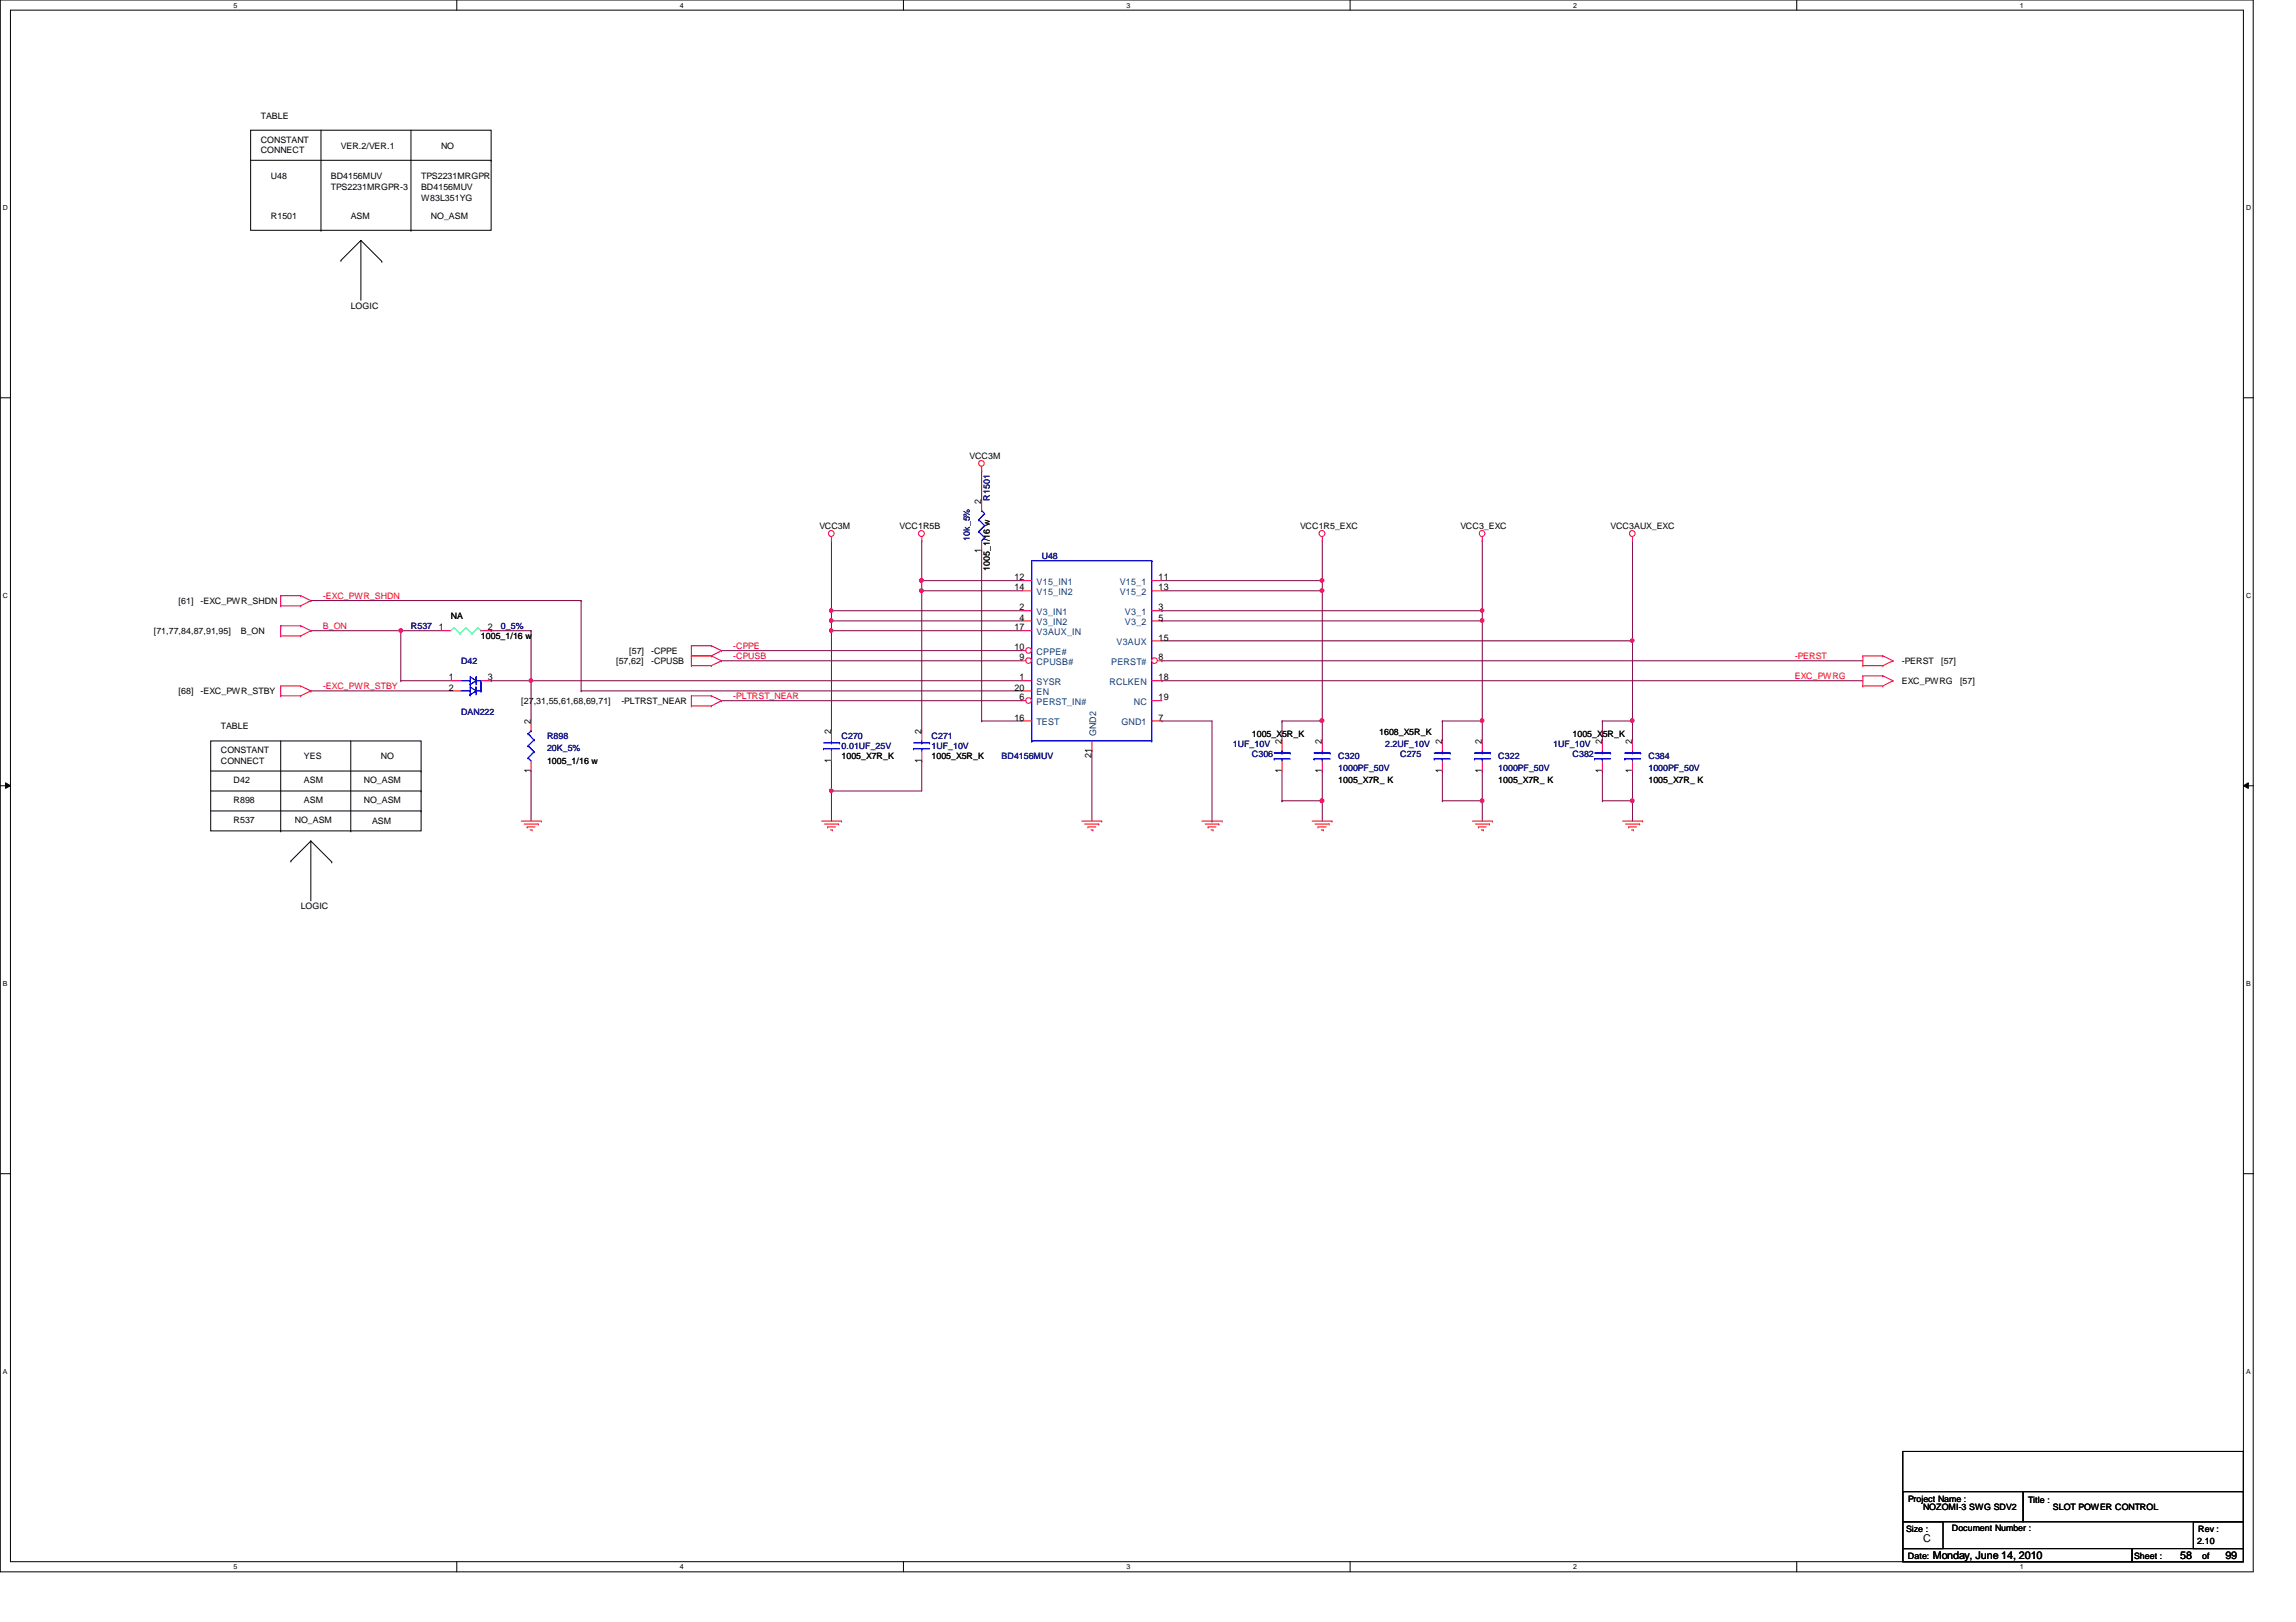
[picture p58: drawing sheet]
<svg xmlns="http://www.w3.org/2000/svg" width="297mm" height="210mm" viewBox="0 0 297 210" stroke-linecap="round" stroke-linejoin="round" font-family="sans-serif">
<defs><g id="words">
<g font-size="1.4">
<text x="248.8" y="199.5">C</text>
<text x="250.1" y="201.7">Monday, June 14, 2010</text>
<text x="282.1" y="201.7">58</text>
<text x="287.9" y="201.7">99</text>
</g>
<g font-size="1.2">
<text x="127" y="65.2" transform="rotate(-90 127 65.2)">2</text>
<text x="127" y="71.5" transform="rotate(-90 127 71.5)">1</text>
<text x="131.2" y="76.4">14</text>
<text x="131.2" y="75.1">12</text>
<text x="149.9" y="76.4">13</text>
<text x="149.9" y="75.1">11</text>
<text x="56.8" y="81.6">1</text>
<text x="63.1" y="81.6">2</text>
<text x="131.2" y="81.6">17</text>
<text x="131.9" y="80.3">4</text>
<text x="131.9" y="79">2</text>
<text x="149.9" y="82.9">15</text>
<text x="149.9" y="80.3">5</text>
<text x="149.9" y="79">3</text>
<text x="58.1" y="88.1">1</text>
<text x="58.1" y="89.4">2</text>
<text x="63.1" y="88.1">3</text>
<text x="131.2" y="84.2">10</text>
<text x="131.2" y="89.4">20</text>
<text x="131.9" y="85.5">9</text>
<text x="131.9" y="88.1">1</text>
<text x="149.9" y="88.1">18</text>
<text x="149.9" y="85.5">8</text>
<text x="68.7" y="93.7" transform="rotate(-90 68.7 93.7)">2</text>
<text x="107.5" y="95" transform="rotate(-90 107.5 95)">2</text>
<text x="119.2" y="95" transform="rotate(-90 119.2 95)">2</text>
<text x="131.2" y="93.3">16</text>
<text x="131.9" y="90.6">6</text>
<text x="149.9" y="93.3">7</text>
<text x="149.9" y="90.6">19</text>
<text x="68.7" y="100" transform="rotate(-90 68.7 100)">1</text>
<text x="107.5" y="98.7" transform="rotate(-90 107.5 98.7)">1</text>
<text x="119.2" y="98.7" transform="rotate(-90 119.2 98.7)">1</text>
<text x="141.2" y="98" transform="rotate(-90 141.2 98)">21</text>
<text x="165.8" y="100" transform="rotate(-90 165.8 100)">1</text>
<text x="165.8" y="96.3" transform="rotate(-90 165.8 96.3)">2</text>
<text x="171" y="100" transform="rotate(-90 171 100)">1</text>
<text x="171" y="96.3" transform="rotate(-90 171 96.3)">2</text>
<text x="186.6" y="100" transform="rotate(-90 186.6 100)">1</text>
<text x="186.6" y="96.3" transform="rotate(-90 186.6 96.3)">2</text>
<text x="191.7" y="100" transform="rotate(-90 191.7 100)">1</text>
<text x="191.7" y="96.3" transform="rotate(-90 191.7 96.3)">2</text>
<text x="207.3" y="100" transform="rotate(-90 207.3 100)">1</text>
<text x="207.3" y="96.3" transform="rotate(-90 207.3 96.3)">2</text>
<text x="211.2" y="100" transform="rotate(-90 211.2 100)">1</text>
<text x="211.2" y="96.3" transform="rotate(-90 211.2 96.3)">2</text>
</g>
<g font-size="1.2" fill="#004080">
<text x="134.1" y="77">V15_IN2</text>
<text x="134.1" y="75.7">V15_IN1</text>
<text x="144.9" y="77">V15_2</text>
<text x="144.9" y="75.7">V15_1</text>
<text x="134.1" y="82.2">V3AUX_IN</text>
<text x="134.1" y="80.9">V3_IN2</text>
<text x="134.1" y="79.6">V3_IN1</text>
<text x="144.4" y="83.5">V3AUX</text>
<text x="145.5" y="80.9">V3_2</text>
<text x="145.5" y="79.6">V3_1</text>
<text x="134.1" y="84.8">CPPE#</text>
<text x="134.1" y="90">EN</text>
<text x="134.1" y="86.1">CPUSB#</text>
<text x="134.1" y="88.6">SYSR</text>
<text x="143.5" y="88.6">RCLKEN</text>
<text x="143.8" y="86.1">PERST#</text>
<text x="134.1" y="93.9">TEST</text>
<text x="134.1" y="91.2">PERST_IN#</text>
<text x="141.8" y="95.2" transform="rotate(-90 141.8 95.2)">GND2</text>
<text x="145.1" y="93.9">GND1</text>
<text x="146.7" y="91.2">NC</text>
</g>
<g font-size="1.1">
<text x="33.7" y="15.4">TABLE</text>
<text x="33.7" y="18.5">CONSTANT</text>
<text x="33.7" y="19.9">CONNECT</text>
<text x="35" y="23.2">U48</text>
<text x="42.8" y="23.2">BD4156MUV</text>
<text x="44.1" y="19.3">VER.2/VER.1</text>
<text x="54.5" y="23.2">TPS2231MRGPR</text>
<text x="57.1" y="19.3">NO</text>
<text x="35" y="28.3">R1501</text>
<text x="42.8" y="24.6">TPS2231MRGPR-3</text>
<text x="45.4" y="28.3">ASM</text>
<text x="54.5" y="24.6">BD4156MUV</text>
<text x="54.5" y="26">W83L351YG</text>
<text x="55.7" y="28.3">NO_ASM</text>
<text x="45.4" y="40">LOGIC</text>
<text x="125.4" y="59.4">VCC3M</text>
<text x="106" y="68.5">VCC3M</text>
<text x="116.4" y="68.5">VCC1R5B</text>
<text x="168.2" y="68.5">VCC1R5_EXC</text>
<text x="188.9" y="68.5">VCC3_EXC</text>
<text x="208.4" y="68.5">VCC3AUX_EXC</text>
<text x="128.1" y="73.9" transform="rotate(-90 128.1 73.9)">1005_1/16 w</text>
<text x="19.9" y="82.1">[71,77,84,87,91,95]</text>
<text x="23.1" y="78.2">[61]</text>
<text x="25.9" y="78.2">-EXC_PWR_SHDN</text>
<text x="31.2" y="82.1">B_ON</text>
<text x="58.3" y="80.1">NA</text>
<text x="62.2" y="82.7">1005_1/16 w</text>
<text x="23.1" y="89.9">[68]</text>
<text x="25.9" y="89.9">-EXC_PWR_STBY</text>
<text x="79.7" y="86">[57,62]</text>
<text x="81.4" y="84.7">[57]</text>
<text x="84.2" y="84.7">-CPPE</text>
<text x="84.2" y="86">-CPUSB</text>
<text x="246" y="86">-PERST</text>
<text x="246" y="88.6">EXC_PWRG</text>
<text x="251.1" y="86">[57]</text>
<text x="253.6" y="88.6">[57]</text>
<text x="28.6" y="94.4">TABLE</text>
<text x="67.4" y="91.1">[27,31,55,61,68,69,71]</text>
<text x="80.4" y="91.1">-PLTRST_NEAR</text>
<text x="162" y="95.4">1005_X5R_K</text>
<text x="178.4" y="95.2">1608_X5R_K</text>
<text x="203.5" y="95.4">1005_X5R_K</text>
<text x="28.6" y="97.5">CONSTANT</text>
<text x="28.6" y="98.9">CONNECT</text>
<text x="30.2" y="101.4">D42</text>
<text x="39.3" y="98.3">YES</text>
<text x="39.3" y="101.4">ASM</text>
<text x="47.1" y="101.4">NO_ASM</text>
<text x="49.3" y="98.3">NO</text>
<text x="70.8" y="98.8">1005_1/16 w</text>
<text x="108.9" y="98.3">1005_X7R_K</text>
<text x="120.5" y="98.3">1005_X5R_K</text>
<text x="173.1" y="101.4">1005_X7R_ K</text>
<text x="193.8" y="101.4">1005_X7R_ K</text>
<text x="213.3" y="101.4">1005_X7R_ K</text>
<text x="30.2" y="104">R898</text>
<text x="30.2" y="106.6">R537</text>
<text x="38.1" y="106.6">NO_ASM</text>
<text x="39.3" y="104">ASM</text>
<text x="47.1" y="104">NO_ASM</text>
<text x="48.1" y="106.7">ASM</text>
<text x="38.9" y="117.7">LOGIC</text>
<text x="246.8" y="194.4">Project Name :</text>
<text x="248.8" y="195.4">NOZOMI-3 SWG SDV2</text>
<text x="262.4" y="194.5">Title :</text>
<text x="265.6" y="195.4">SLOT POWER CONTROL</text>
<text x="246.6" y="198.3">Size :</text>
<text x="246.8" y="201.8">Date:</text>
<text x="252.5" y="198.2">Document Number :</text>
<text x="276.1" y="201.8">Sheet :</text>
<text x="284.3" y="199.8">2.10</text>
<text x="284.4" y="198.3">Rev :</text>
<text x="284.9" y="201.8">of</text>
</g>
<g font-size="1.1" fill="#000080">
<text x="128.1" y="64.8" transform="rotate(-90 128.1 64.8)">R1501</text>
<text x="125.5" y="70" transform="rotate(-90 125.5 70)">10k_5%</text>
<text x="134.8" y="72.3">U48</text>
<text x="53.2" y="81.4">R537</text>
<text x="64.8" y="81.4">0_5%</text>
<text x="59.6" y="86">D42</text>
<text x="59.6" y="92.6">DAN222</text>
<text x="70.8" y="95.7">R898</text>
<text x="108.9" y="95.7">C270</text>
<text x="120.5" y="95.7">C271</text>
<text x="70.8" y="97.2">20K_5%</text>
<text x="108.9" y="97">0.01UF_25V</text>
<text x="120.5" y="97">1UF_10V</text>
<text x="129.6" y="98.3">BD4156MUV</text>
<text x="159.5" y="96.7">1UF_10V</text>
<text x="162" y="98">C306</text>
<text x="173.1" y="98.3">C320</text>
<text x="173.1" y="99.8">1000PF_50V</text>
<text x="179.2" y="96.7">2.2UF_10V</text>
<text x="181.1" y="98">C275</text>
<text x="193.8" y="98.3">C322</text>
<text x="193.8" y="99.8">1000PF_50V</text>
<text x="201" y="96.7">1UF_10V</text>
<text x="203.5" y="98">C382</text>
<text x="213.3" y="98.3">C384</text>
<text x="213.3" y="99.8">1000PF_50V</text>
</g>
<g font-size="1.1" fill="#f00">
<text x="41.8" y="77.5">-EXC_PWR_SHDN</text>
<text x="41.8" y="81.4">B_ON</text>
<text x="94.9" y="83.9">-CPPE</text>
<text x="41.8" y="89.2">-EXC_PWR_STBY</text>
<text x="94.9" y="85.3">-CPUSB</text>
<text x="232.2" y="85.3">-PERST</text>
<text x="232.2" y="87.8">EXC_PWRG</text>
<text x="94.9" y="90.4">-PLTRST_NEAR</text>
</g>
<g font-size=".9">
<text x="30.2" y="1">5</text>
<text x="88" y="1">4</text>
<text x="145.8" y="1">3</text>
<text x="203.5" y="1">2</text>
<text x="261.3" y="1">1</text>
<text x=".4" y="27.2">D</text>
<text x="290.6" y="27.2">D</text>
<text x=".4" y="77.3">C</text>
<text x="290.6" y="77.3">C</text>
<text x=".4" y="127.6">B</text>
<text x="290.6" y="127.6">B</text>
<text x=".4" y="177.8">A</text>
<text x="290.6" y="177.8">A</text>
<text x="30.2" y="203.1">5</text>
<text x="88" y="203.1">4</text>
<text x="145.8" y="203.1">3</text>
<text x="203.5" y="203.1">2</text>
<text x="261.3" y="203.1">1</text>
</g>
</g></defs>
<path d="M0 0h291.5v203.4h-291.5zM1.4 1.3h288.8v200.8h-288.8z" fill="none" stroke="#000" stroke-width=".13"/>
<g fill="#fff">
<path d="M30.2 .2h.5v1h-.5z"/>
<path d="M30.2 202.3h.5v1h-.5z"/>
</g>
<path d="M59.1 0v1.3M59.1 202.1v1.3" fill="none" stroke="#000" stroke-width=".13"/>
<g fill="#fff">
<path d="M88 .2h.5v1h-.5z"/>
<path d="M88 202.3h.5v1h-.5z"/>
</g>
<path d="M116.9 0v1.3M116.9 202.1v1.3" fill="none" stroke="#000" stroke-width=".13"/>
<g fill="#fff">
<path d="M145.8 .2h.5v1h-.5z"/>
<path d="M145.8 202.3h.5v1h-.5z"/>
</g>
<path d="M174.7 0v1.3M174.7 202.1v1.3" fill="none" stroke="#000" stroke-width=".13"/>
<g fill="#fff">
<path d="M203.5 .2h.5v1h-.5z"/>
<path d="M203.5 202.3h.5v1h-.5z"/>
</g>
<path d="M232.4 0v1.3M232.4 202.1v1.3" fill="none" stroke="#000" stroke-width=".13"/>
<g fill="#fff">
<path d="M261.3 .2h.5v1h-.5z"/>
<path d="M261.3 202.3h.5v1h-.5z"/>
<path d="M.4 26.4h.6v1h-.6z"/>
<path d="M290.6 26.4h.6v1h-.6z"/>
<path d="M.4 76.5h.6v1.1h-.6z"/>
<path d="M290.6 76.5h.6v1.1h-.6z"/>
</g>
<path d="M0 51.5h1.4M290.2 51.5h1.3" fill="none" stroke="#000" stroke-width=".13"/>
<g fill="#fff">
<path d="M.4 126.7h.6v1.1h-.6z"/>
<path d="M290.6 126.7h.6v1.1h-.6z"/>
</g>
<path d="M0 101.7h1.4M.7 101.3l.7 .4-.7 .3zM290.2 101.7l.7-.4v.7zM290.2 101.7h1.3" fill="none" stroke="#000" stroke-width=".13"/>
<path d="M.7 101.3l.7 .4-.7 .3zM290.2 101.7l.7-.4v.7z" fill="#000"/>
<g fill="#fff">
<path d="M.4 177h.5v1h-.5z"/>
<path d="M290.6 177h.5v1h-.5z"/>
</g>
<path d="M0 151.9h1.4M290.2 151.9h1.3" fill="none" stroke="#000" stroke-width=".13"/>
<path d="M119.2 75.1h.1M119.2 75.1h13M127 60.9h.1M127 71.2h.1M127 60.9v3.9M127 71.2v22.1M127 93.3h.1M127 93.3h5.2M141.3 97.2h.1M141.3 97.2v9.1" fill="none" stroke="#800040" stroke-width=".13"/>
<circle cx="119.2" cy="75.1" r=".25" fill="#f0f"/>
<circle cx="119.2" cy="75.1" r=".25" fill="none" stroke="#f0f" stroke-width=".13"/>
<path d="M119.2 76.5h.1M119.2 76.5h13" fill="none" stroke="#800040" stroke-width=".13"/>
<circle cx="119.2" cy="76.4" r=".25" fill="#f0f"/>
<circle cx="119.2" cy="76.4" r=".25" fill="none" stroke="#f0f" stroke-width=".13"/>
<path d="M107.6 79h.1M107.6 79h24.6M119.2 75.1h.1M119.2 70h.1M119.2 70v6.5" fill="none" stroke="#800040" stroke-width=".13"/>
<path d="M107.4 78.8h.3l.1 .2-.1 .2h-.2h-.1z" fill-rule="evenodd" fill="#f0f"/>
<path d="M107.4 78.8h.3l.1 .2-.1 .2h-.2h-.1z" fill="none" stroke="#f0f" stroke-width=".13"/>
<path d="M107.6 80.3h.1M107.6 80.3h24.6" fill="none" stroke="#800040" stroke-width=".13"/>
<path d="M107.4 80.1h.1l.2 .1v.3l-.2 .1-.1-.1z" fill-rule="evenodd" fill="#f0f"/>
<path d="M107.4 80.1h.1l.2 .1v.3l-.2 .1-.1-.1z" fill="none" stroke="#f0f" stroke-width=".13"/>
<path d="M107.6 70h.1M107.6 79h.1M107.6 70v24.6M119.2 76.5h.1M119.2 76.5v18.1M107.6 81.6h.1M107.6 80.3h.1M107.6 81.6h24.6" fill="none" stroke="#800040" stroke-width=".13"/>
<path d="M107.4 81.4h.3l.1 .2-.1 .2h-.2h-.1z" fill-rule="evenodd" fill="#f0f"/>
<path d="M107.4 81.4h.3l.1 .2-.1 .2h-.2h-.1z" fill="none" stroke="#f0f" stroke-width=".13"/>
<path d="M107.6 102.4h.1M107.6 102.4v3.9" fill="none" stroke="#800040" stroke-width=".13"/>
<path d="M107.4 102.2h.3l.1 .1-.1 .2-.2 .1-.1-.1z" fill-rule="evenodd" fill="#f0f"/>
<path d="M107.4 102.2h.3l.1 .1-.1 .2-.2 .1-.1-.1z" fill="none" stroke="#f0f" stroke-width=".13"/>
<g fill="none" stroke="#800040" stroke-width=".13">
<path d="M68.7 88.1h.1M68.7 88.1h63.5M93.3 84.2h.1M93.3 85.5h.1M93.3 90.7h.1M93.3 84.2h38.9M93.3 85.5h38.9M93.3 90.7h38.9M107.6 98.5h.1M107.6 98.5v3.9M119.2 98.5h.1M119.2 98.5v3.9h-11.6"/>
<path d="M107.6 102.4h.1"/>
</g>
<path d="M68.5 87.9h.3l.1 .2-.1 .1-.1 .1-.2-.1z" fill-rule="evenodd" fill="#f0f"/>
<path d="M68.5 87.9h.3l.1 .2-.1 .1-.1 .1-.2-.1z" fill="none" stroke="#f0f" stroke-width=".13"/>
<path d="M40.2 77.7h.1M40.2 77.7h35M75.2 77.7h.1M75.2 77.7v11.7M51.9 81.6h.1M51.9 81.6h5.2M75.2 89.4h.1M75.2 89.4h57" fill="none" stroke="#800040" stroke-width=".13"/>
<circle cx="51.9" cy="81.6" r=".25" fill="#f0f"/>
<circle cx="51.9" cy="81.6" r=".25" fill="none" stroke="#f0f" stroke-width=".13"/>
<g fill="none" stroke="#800040" stroke-width=".13">
<path d="M150.3 75.1h20.8M171.1 75.1h.1M40.2 89.4h.1M40.2 81.6h.1M40.2 81.6h11.7M40.2 89.4h18.1M51.9 81.6h.1M51.9 88.1h.1M51.9 81.6v6.5M51.9 88.1h6.4M63.5 81.6h.1M63.5 88.1h.1"/>
<path d="M63.5 81.6h5.2M63.5 88.1h5.2M68.7 81.6h.1M68.7 88.1h.1M68.7 99.8h.1M68.7 81.6v11.7M68.7 99.8v6.5M150.3 93.3h.1M150.3 93.3h6.5v13M156.8 106.3h.1"/>
</g>
<circle cx="171" cy="75.1" r=".25" fill="#f0f"/>
<circle cx="171" cy="75.1" r=".25" fill="none" stroke="#f0f" stroke-width=".13"/>
<path d="M150.3 76.5h20.8M171.1 76.5h.1" fill="none" stroke="#800040" stroke-width=".13"/>
<circle cx="171" cy="76.4" r=".25" fill="#f0f"/>
<circle cx="171" cy="76.4" r=".25" fill="none" stroke="#f0f" stroke-width=".13"/>
<path d="M171.1 75.1h.1M171.1 75.1v1.4M171.1 93.3h.1M171.1 93.3v2.6" fill="none" stroke="#800040" stroke-width=".13"/>
<circle cx="171" cy="93.3" r=".26" fill="#f0f"/>
<circle cx="171" cy="93.3" r=".26" fill="none" stroke="#f0f" stroke-width=".13"/>
<g fill="none" stroke="#800040" stroke-width=".13">
<path d="M171.1 76.5h.1M171.1 76.5v16.8M165.9 93.3h.1M165.9 93.3v2.6M165.9 99.8v3.8M165.9 93.3h5.2M171.1 93.3h.1M186.6 99.8h.1M186.6 99.8v3.8M165.9 103.6h.1M171.1 103.6h.1M171.1 103.6v2.7"/>
<path d="M186.6 103.6h.1M186.6 103.6h5.2"/>
</g>
<path d="M191.6 103.4h.1l.2 .1v.3l-.2 .1-.1-.1z" fill-rule="evenodd" fill="#f0f"/>
<path d="M191.6 103.4h.1l.2 .1v.3l-.2 .1-.1-.1z" fill="none" stroke="#f0f" stroke-width=".13"/>
<path d="M186.6 93.3h.1M186.6 93.3v2.6M191.8 80.3h.1M191.8 80.3v13h-5.2M191.8 103.6h.1M191.8 103.6v2.7" fill="none" stroke="#800040" stroke-width=".13"/>
<path d="M191.6 80.1h.1l.2 .1v.3l-.2 .1-.1-.1z" fill-rule="evenodd" fill="#f0f"/>
<path d="M191.6 80.1h.1l.2 .1v.3l-.2 .1-.1-.1z" fill="none" stroke="#f0f" stroke-width=".13"/>
<path d="M150.3 79h.1M150.3 79h41.5M150.3 80.3h.1M150.3 80.3h41.5M191.8 93.3h.1M191.8 93.3v2.6" fill="none" stroke="#800040" stroke-width=".13"/>
<path d="M191.6 93.1l.1-.1 .2 .1v.3l-.2 .1-.1-.1z" fill-rule="evenodd" fill="#f0f"/>
<path d="M191.6 93.1l.1-.1 .2 .1v.3l-.2 .1-.1-.1z" fill="none" stroke="#f0f" stroke-width=".13"/>
<path d="M191.8 70h.1M191.8 79h.1M191.8 70v10.3" fill="none" stroke="#800040" stroke-width=".13"/>
<path d="M191.6 78.8h.3l.1 .2-.1 .2h-.2h-.1z" fill-rule="evenodd" fill="#f0f"/>
<path d="M191.6 78.8h.3l.1 .2-.1 .2h-.2h-.1z" fill="none" stroke="#f0f" stroke-width=".13"/>
<path d="M211.2 70h.1M211.2 70v12.9M150.3 82.9h60.9M191.8 99.8h.1M191.8 99.8v3.8M207.3 99.8h.1M207.3 99.8v3.8M211.2 82.9h.1M207.3 103.6h.1M207.3 103.6h3.9M211.2 103.6h.1M211.2 103.6v2.7" fill="none" stroke="#800040" stroke-width=".13"/>
<path d="M211 103.4h.2l.2 .1-.1 .3-.1 .1-.2-.1z" fill-rule="evenodd" fill="#f0f"/>
<path d="M211 103.4h.2l.2 .1-.1 .3-.1 .1-.2-.1z" fill="none" stroke="#f0f" stroke-width=".13"/>
<path d="M207.3 93.3h.1M207.3 93.3v2.6M211.2 82.9h.1M211.2 82.9v10.4h-3.9" fill="none" stroke="#800040" stroke-width=".13"/>
<path d="M211 82.7h.3l.1 .2-.1 .2h-.1h-.2z" fill-rule="evenodd" fill="#f0f"/>
<path d="M211 82.7h.3l.1 .2-.1 .2h-.1h-.2z" fill="none" stroke="#f0f" stroke-width=".13"/>
<path d="M211.2 93.3h.1M211.2 93.3v2.6" fill="none" stroke="#800040" stroke-width=".13"/>
<path d="M211 93.1l.2-.1 .2 .1-.1 .3-.1 .1-.2-.1z" fill-rule="evenodd" fill="#f0f"/>
<path d="M211 93.1l.2-.1 .2 .1-.1 .3-.1 .1-.2-.1z" fill="none" stroke="#f0f" stroke-width=".13"/>
<path d="M211.2 99.8h.1M211.2 99.8v3.8M165.9 103.6h.1M165.9 103.6h5.2" fill="none" stroke="#800040" stroke-width=".13"/>
<circle cx="171" cy="103.6" r=".26" fill="#f0f"/>
<circle cx="171" cy="103.6" r=".26" fill="none" stroke="#f0f" stroke-width=".13"/>
<path d="M171.1 75.1h.1M171.1 70v5.1M150.3 85.5h.1M150.3 88.1h.1M150.3 85.5h90.7M150.3 88.1h90.7M171.1 99.8h.1M171.1 99.8v3.8" fill="none" stroke="#800040" stroke-width=".13"/>
<g fill="none" stroke="#f00" stroke-width=".13">
<path d="M36.3 77.1h.1M36.3 78.4h.1M36.3 77.1h2.6M36.3 77.1v1.3M36.3 78.4h2.6M38.9 77.1h.1M38.9 78.4h.1M38.9 77.1l1.3 .6M40.2 77.7h.1M40.2 77.7l-1.3 .7M107.6 70h.1M107.6 69.5v.5"/>
<path d="M119.2 70h.1M119.2 69.5v.5M127 60.9h.1M127 60.4v.5M171.1 70h.1M171.1 69.5v.5M191.8 70h.1M191.8 69.5v.5M211.2 70h.1M211.2 69.5v.5M36.3 81h.1M36.3 82.3h.1"/>
<path d="M36.3 88.8h.1M36.3 90h.1M36.3 90h2.6M36.3 81v1.3M36.3 88.8v1.2M36.3 81h2.6M36.3 82.3h2.6M36.3 88.8h2.6M38.9 81h.1M38.9 82.3h.1M38.9 88.8h.1M38.9 90h.1"/>
<path d="M38.9 81l1.3 .6M38.9 88.8l1.3 .6M40.2 81.6h.1M40.2 89.4h.1M40.2 81.6l-1.3 .7M40.2 89.4l-1.3 .6M89.4 83.6h.1M89.4 84.9h.1M89.4 86.1h.1M89.4 90h.1M89.4 91.4h.1M89.4 83.6h2.6"/>
<path d="M89.4 83.6v2.5M89.4 90v1.4M89.4 84.9h2.6M89.4 86.1h2.6M89.4 90h2.6M89.4 91.4h2.6M92 83.6h.1M92 84.9h.1M92 86.1h.1M92 90h.1M92 91.4h.1M92 83.6l1.3 .6"/>
<path d="M92 84.9l1.3 .6M92 90l1.3 .7M93.3 84.2h.1M93.3 85.5h.1M93.3 90.7h.1M93.3 84.2l-1.3 .7M93.3 85.5l-1.3 .6M93.3 90.7l-1.3 .7M149 93.3h1.3M149 90.7h1.3M149 88.1h1.3M241 84.9h.1"/>
<path d="M241 86.1h.1M241 87.5h.1M241 88.8h.1M241 84.9h2.6M241 86.1h2.6M241 88.8h2.6M241 84.9v1.2M241 87.5v1.3M241 87.5h2.6M243.6 84.9h.1M243.6 86.1h.1M243.6 87.5h.1"/>
<path d="M243.6 88.8h.1M243.6 84.9l1.3 .6M243.6 87.5l1.3 .6M244.9 85.5h.1M244.9 88.1h.1M244.9 85.5l-1.3 .6M244.9 88.1l-1.3 .7M67.4 106.3h2.6M67.8 106.6h1.8M68.2 107h.1M68.2 107h1M68.6 107.4h.2"/>
<path d="M68.8 107.4h.1M69.6 106.6h.1M70 106.3h.1M106.3 106.3h2.6M106.7 106.6h1.8M107.1 107h.1M107.1 107h1M107.4 107.4h.3M107.7 107.4h.1M108.5 106.6h.1M108.9 106.3h.1M140 106.3h2.5"/>
<path d="M140.3 106.6h1.9M140.8 107h.1M140.8 107h1M141.1 107.4h.3M141.4 107.4h.1M142.2 106.6h.1M142.5 106.3h.1M155.5 106.3h2.6M155.9 106.6h1.8M156.3 107h.1M156.3 107h1M156.7 107.4h.2"/>
<path d="M156.9 107.4h.1M157.7 106.6h.1M158.1 106.3h.1M169.8 106.3h2.5M170.1 106.6h1.9M170.5 107h.1M170.5 107h1.1M170.9 107.4h.3M171.2 107.4h.1M172 106.6h.1M172.3 106.3h.1M190.5 106.3h2.6"/>
<path d="M190.9 106.6h1.8M191.3 107h.1M191.3 107h1M191.6 107.4h.3M191.9 107.4h.1M192.7 106.6h.1M193.1 106.3h.1M209.9 106.3h2.6M210.3 106.6h1.8M210.7 107h.1M210.7 107h1M211.1 107.4h.2"/>
<path d="M211.3 107.4h.1M212.1 106.6h.1M212.5 106.3h.1"/>
<circle cx="127" cy="60" r=".37"/>
<circle cx="107.5" cy="69" r=".38"/>
<circle cx="119.2" cy="69" r=".38"/>
<circle cx="171" cy="69" r=".38"/>
<circle cx="191.7" cy="69" r=".38"/>
<circle cx="211.2" cy="69" r=".38"/>
</g>
<g fill="none" stroke="#000" stroke-width=".13">
<path d="M32.4 16.8h31.1v13h-31.1zM41.5 16.8v13M53.2 16.8v13M32.4 20.7h31.1M41.5 29.8h.1M44.1 33.7h.1M46.7 31.1h.1M46.7 31.1v7.8M46.7 31.1l-2.6 2.6M46.7 31.1l2.7 2.7M49.4 33.8h.1M53.2 29.8h.1"/>
<path d="M63.5 20.7h.1M27.3 95.9h27.2v11.6h-27.2zM27.3 99.8h27.2M36.3 95.9v11.6M45.4 95.9v11.6M54.5 99.8h.1M27.3 102.4h27.2M27.3 104.9h27.2M36.3 107.5h.1M37.6 111.4h.1M40.2 108.8h.1M40.2 108.8v7.8"/>
<path d="M40.2 108.8l-2.6 2.6M40.2 108.8l2.7 2.7M42.9 111.5h.1M45.4 107.5h.1M54.5 102.4h.1M54.5 104.9h.1M246.2 196.9h5.2v3.5h-5.2zM246.2 193h15.5v3.9h-15.5zM246.2 187.8h44v14.3h-44zM261.7 193h28.5v3.9h-28.5zM283.8 196.9h6.4v3.5h-6.4zM246.2 200.4h29.6v1.7h-29.6z"/>
<path d="M275.8 200.4h14.4v1.7h-14.4z"/>
</g>
<path d="M149 72.6h.1M149 72.6h-15.5v23.3M149 72.6v23.3M133.5 95.9h.1M133.5 95.9h15.5M149 95.9h.1" fill="none" stroke="#00f" stroke-width=".13"/>
<circle cx="149.4" cy="85.5" r=".37" fill="#fff"/>
<g fill="none" stroke="#f00" stroke-width=".13">
<path d="M149 79h1.3M149 76.5h1.3M149 75.1h1.3M132.2 93.3h1.3M149 82.9h1.3M149 80.3h1.3M149.8 85.5h.5"/>
<circle cx="149.4" cy="85.5" r=".37"/>
</g>
<circle cx="133.1" cy="84.2" r=".37" fill="#fff"/>
<g fill="none" stroke="#f00" stroke-width=".13">
<path d="M132.2 79h1.3M132.2 76.5h1.3M132.2 75.1h1.3M132.2 84.2h.5M132.2 81.6h1.3M132.2 80.3h1.3M132.2 89.4h1.3"/>
<circle cx="133.1" cy="84.2" r=".37"/>
</g>
<circle cx="133.1" cy="85.5" r=".37" fill="#fff"/>
<g fill="none" stroke="#f00" stroke-width=".13">
<path d="M132.2 85.5h.5M132.2 88.1h1.3"/>
<circle cx="133.1" cy="85.5" r=".37"/>
</g>
<circle cx="133.1" cy="90.7" r=".37" fill="#fff"/>
<g fill="none" stroke="#f00" stroke-width=".13">
<path d="M127 64.8v1.3M127 70v1.2M57.1 81.6h1.2M58.3 88.1h1.3M58.3 89.4h1.3M62.2 88.1h1.3M62.2 81.6h1.3M68.7 93.3v1.3M68.7 98.5v1.3M107.6 94.6v1.3M107.6 97.2v1.3M119.2 94.6v1.3"/>
<path d="M119.2 97.2v1.3M132.2 90.7h.5M141.3 95.9v1.3M165.9 95.9v1.3M165.9 98.5v1.3M171.1 95.9v1.3M171.1 98.5v1.3M186.6 95.9v1.3M186.6 98.5v1.3M191.8 95.9v1.3M191.8 98.5v1.3M207.3 95.9v1.3"/>
<path d="M207.3 98.5v1.3M211.2 95.9v1.3M211.2 98.5v1.3"/>
<circle cx="133.1" cy="90.7" r=".37"/>
</g>
<g fill="none" stroke="#00f" stroke-width=".13">
<path d="M126.6 68.8h.1M126.6 67.3h.1M126.6 68.8l.8 .8M126.6 67.3l.8 .7M127 66.1h.1M127 66.1l.4 .4M127.4 69.6h.1M127.4 68h.1M127.4 66.5h.1M127.4 69.6l-.4 .4M127.4 68l-.8 .8M127.4 66.5l-.8 .8"/>
<path d="M59.6 88.1h1.2M59.6 89.4h1.2M60.8 89.9h.1M60.8 88.6h.1M60.8 88.1h.1M60.8 89.4h.1M61.6 88.9h.1M61.6 88.1h.1M61.6 87.6h.1M61.6 89.4h.1M61.6 87.6v1M61.6 88.9v1"/>
<path d="M61.6 88.1l-.8 .5M61.6 88.1l-.8-.5v1M61.6 89.4l-.8-.5v1M61.6 88.1h.6v1.3M61.6 89.4h.6M61.6 89.4l-.8 .5M62.2 89.4h.1M68.3 98.1h.1M68.3 96.5h.1M68.3 95h.1M68.3 98.1l.4 .4M68.3 96.5l.8 .8"/>
<path d="M68.3 95l.8 .8M68.7 94.6h.1M68.7 94.6l-.4 .4M69.1 97.3h.1M69.1 95.8h.1M69.1 97.3l-.8 .8M69.1 95.8l-.8 .7M106.5 96.9h.1M106.5 96.1h2.1M106.5 96.9h2.1M107.6 96.9h.1M107.6 96.1h.1"/>
<path d="M107.6 95.9v.2M107.6 96.9v.3M108.6 96.1h.1M118.2 96.9h.1M118.2 96.1h2.1M118.2 96.9h2.1M119.2 96.9h.1M119.2 96.1h.1M119.2 95.9v.2M119.2 96.9v.3M120.3 96.1h.1M164.8 98.2h.1"/>
<path d="M164.8 97.5h2.1M164.8 98.2h2.1M165.9 98.2h.1M165.9 97.5h.1M165.9 97.2v.3M165.9 98.2v.3M166.9 97.5h.1M170 98.2h.1M170 97.5h2.1M170 98.2h2.1M171.1 98.2h.1M171.1 97.5h.1"/>
<path d="M171.1 97.2v.3M171.1 98.2v.3M172.1 97.5h.1M185.5 98.2h.1M185.5 97.5h2.1M185.5 98.2h2.1M186.6 98.2h.1M186.6 97.5h.1M186.6 97.2v.3M186.6 98.2v.3M187.6 97.5h.1M190.8 98.2h.1"/>
<path d="M190.8 97.5h2M190.8 98.2h2M191.8 98.2h.1M191.8 97.5h.1M191.8 97.2v.3M191.8 98.2v.3M192.8 97.5h.1M206.3 98.2h.1M206.3 97.5h2.1M206.3 98.2h2.1M207.3 98.2h.1M207.3 97.5h.1"/>
<path d="M207.3 97.2v.3M207.3 98.2v.3M208.4 97.5h.1M210.2 98.2h.1M210.2 97.5h2.1M210.2 98.2h2.1M211.2 98.2h.1M211.2 97.5h.1M211.2 97.2v.3M211.2 98.2v.3M212.3 97.5h.1"/>
</g>
<path d="M58.8 81.2h.1M58.8 81.2l-.5 .4M58.8 81.2l.7 .8M59.5 82h.1M60.3 81.2h.1M60.3 81.2l-.8 .8M60.3 81.2l.8 .8M61.1 82h.1M61.8 81.2h.1M61.8 81.2l-.7 .8M61.8 81.2l.4 .4M62.2 81.6h.1" fill="none" stroke="#00ff80" stroke-width=".13"/>
<circle cx="119.2" cy="75.1" r=".25" fill="#f0f"/>
<circle cx="119.2" cy="75.1" r=".25" fill="none" stroke="#f0f" stroke-width=".13"/>
<circle cx="119.2" cy="76.4" r=".25" fill="#f0f"/>
<circle cx="119.2" cy="76.4" r=".25" fill="none" stroke="#f0f" stroke-width=".13"/>
<path d="M107.4 78.8h.3l.1 .2-.1 .2h-.2h-.1z" fill-rule="evenodd" fill="#f0f"/>
<path d="M107.4 78.8h.3l.1 .2-.1 .2h-.2h-.1z" fill="none" stroke="#f0f" stroke-width=".13"/>
<path d="M107.4 80.1h.1l.2 .1v.3l-.2 .1-.1-.1z" fill-rule="evenodd" fill="#f0f"/>
<path d="M107.4 80.1h.1l.2 .1v.3l-.2 .1-.1-.1z" fill="none" stroke="#f0f" stroke-width=".13"/>
<path d="M107.4 81.4h.3l.1 .2-.1 .2h-.2h-.1z" fill-rule="evenodd" fill="#f0f"/>
<path d="M107.4 81.4h.3l.1 .2-.1 .2h-.2h-.1z" fill="none" stroke="#f0f" stroke-width=".13"/>
<path d="M107.4 102.2h.3l.1 .1-.1 .2-.2 .1-.1-.1z" fill-rule="evenodd" fill="#f0f"/>
<path d="M107.4 102.2h.3l.1 .1-.1 .2-.2 .1-.1-.1z" fill="none" stroke="#f0f" stroke-width=".13"/>
<path d="M68.5 87.9h.3l.1 .2-.1 .1-.1 .1-.2-.1z" fill-rule="evenodd" fill="#f0f"/>
<path d="M68.5 87.9h.3l.1 .2-.1 .1-.1 .1-.2-.1z" fill="none" stroke="#f0f" stroke-width=".13"/>
<circle cx="51.9" cy="81.6" r=".25" fill="#f0f"/>
<circle cx="51.9" cy="81.6" r=".25" fill="none" stroke="#f0f" stroke-width=".13"/>
<circle cx="171" cy="75.1" r=".25" fill="#f0f"/>
<circle cx="171" cy="75.1" r=".25" fill="none" stroke="#f0f" stroke-width=".13"/>
<circle cx="171" cy="76.4" r=".25" fill="#f0f"/>
<circle cx="171" cy="76.4" r=".25" fill="none" stroke="#f0f" stroke-width=".13"/>
<circle cx="171" cy="93.3" r=".26" fill="#f0f"/>
<circle cx="171" cy="93.3" r=".26" fill="none" stroke="#f0f" stroke-width=".13"/>
<path d="M191.6 103.4h.1l.2 .1v.3l-.2 .1-.1-.1z" fill-rule="evenodd" fill="#f0f"/>
<path d="M191.6 103.4h.1l.2 .1v.3l-.2 .1-.1-.1z" fill="none" stroke="#f0f" stroke-width=".13"/>
<path d="M191.6 80.1h.1l.2 .1v.3l-.2 .1-.1-.1z" fill-rule="evenodd" fill="#f0f"/>
<path d="M191.6 80.1h.1l.2 .1v.3l-.2 .1-.1-.1z" fill="none" stroke="#f0f" stroke-width=".13"/>
<path d="M191.6 93.1l.1-.1 .2 .1v.3l-.2 .1-.1-.1z" fill-rule="evenodd" fill="#f0f"/>
<path d="M191.6 93.1l.1-.1 .2 .1v.3l-.2 .1-.1-.1z" fill="none" stroke="#f0f" stroke-width=".13"/>
<path d="M191.6 78.8h.3l.1 .2-.1 .2h-.2h-.1z" fill-rule="evenodd" fill="#f0f"/>
<path d="M191.6 78.8h.3l.1 .2-.1 .2h-.2h-.1z" fill="none" stroke="#f0f" stroke-width=".13"/>
<path d="M211 103.4h.2l.2 .1-.1 .3-.1 .1-.2-.1z" fill-rule="evenodd" fill="#f0f"/>
<path d="M211 103.4h.2l.2 .1-.1 .3-.1 .1-.2-.1z" fill="none" stroke="#f0f" stroke-width=".13"/>
<path d="M211 82.7h.3l.1 .2-.1 .2h-.1h-.2z" fill-rule="evenodd" fill="#f0f"/>
<path d="M211 82.7h.3l.1 .2-.1 .2h-.1h-.2z" fill="none" stroke="#f0f" stroke-width=".13"/>
<path d="M211 93.1l.2-.1 .2 .1-.1 .3-.1 .1-.2-.1z" fill-rule="evenodd" fill="#f0f"/>
<path d="M211 93.1l.2-.1 .2 .1-.1 .3-.1 .1-.2-.1z" fill="none" stroke="#f0f" stroke-width=".13"/>
<circle cx="171" cy="103.6" r=".26" fill="#f0f"/>
<circle cx="171" cy="103.6" r=".26" fill="none" stroke="#f0f" stroke-width=".13"/>
<use href="#words"/>
</svg>
